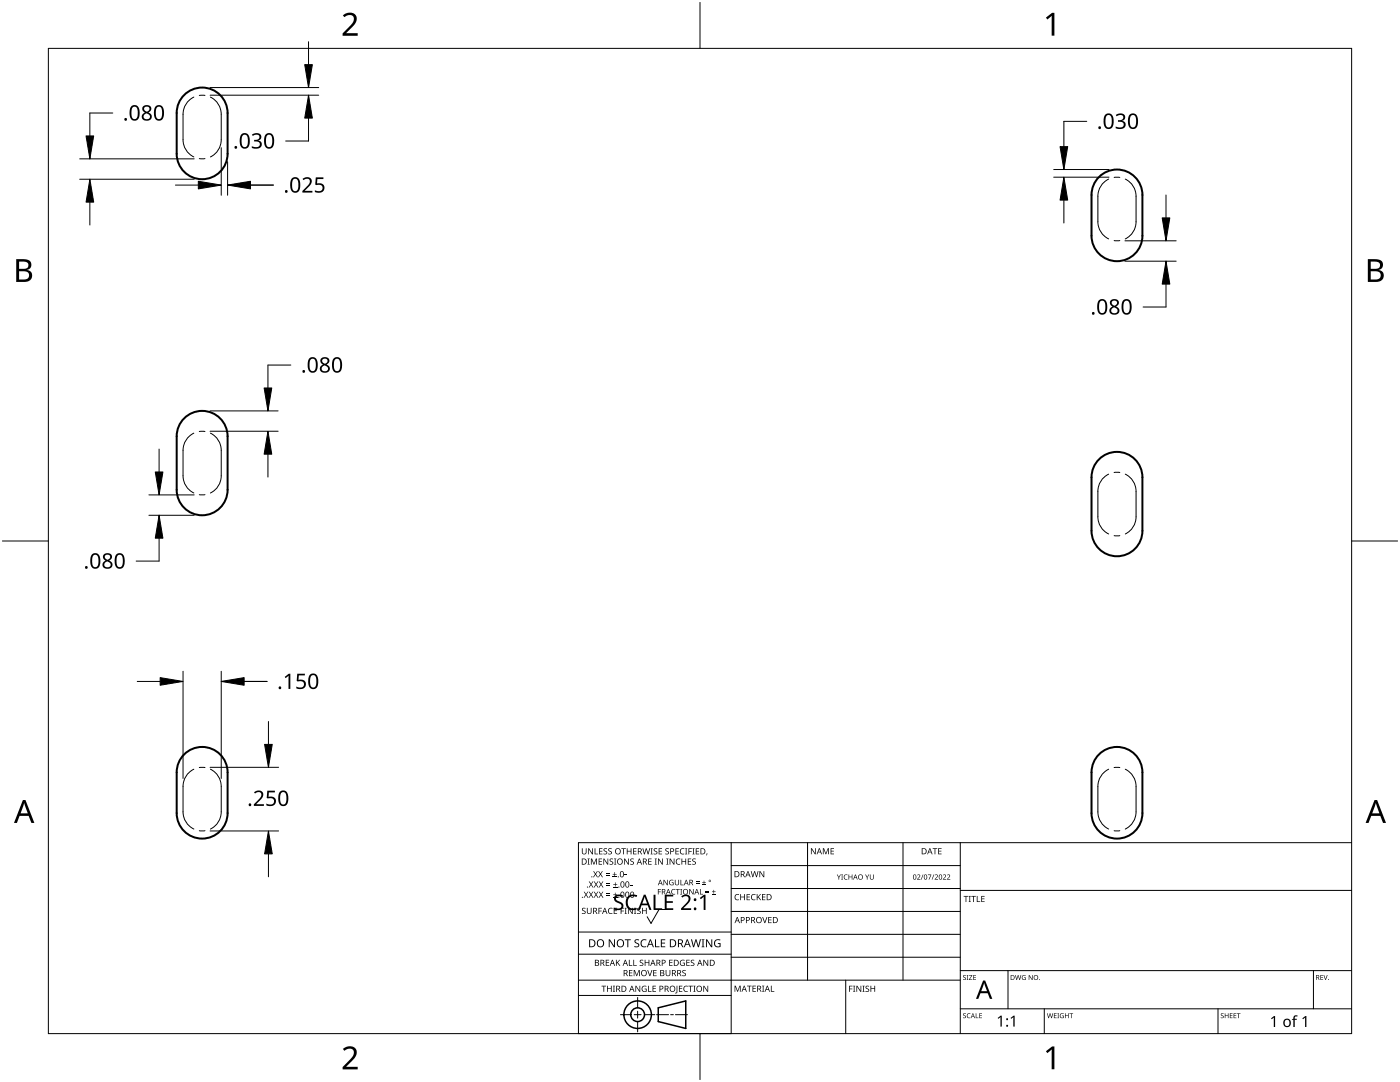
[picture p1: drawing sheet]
<svg xmlns="http://www.w3.org/2000/svg" width="279mm" height="216mm" viewBox="0 0 279 216" stroke-linecap="round" stroke-linejoin="round" font-family="sans-serif">
<g fill="none" stroke="#000" stroke-width=".2">
<path d="M38.7 19.4a3.8 3.8 0 0 0-2.2 3.4v5.1a3.8 3.8 0 0 0 2.2 3.4M40.9 19h-1.1M42 19.4a3.8 3.8 0 0 1 2.2 3.4v5.1a3.8 3.8 0 0 1-2.2 3.4M39.8 31.7h1.1M221.3 35.7a3.8 3.8 0 0 0-2.2 3.5v5a3.8 3.8 0 0 0 2.2 3.5M223.5 35.4h-1.2M224.6 35.7a3.8 3.8 0 0 1 2.1 3.5v5a3.8 3.8 0 0 1-2.1 3.5M222.3 48h1.2M38.7 86.4a3.8 3.8 0 0 0-2.2 3.5v5a3.8 3.8 0 0 0 2.2 3.5M39.8 98.7h1.1M40.9 86.1h-1.1M42 86.4a3.8 3.8 0 0 1 2.2 3.5v5a3.8 3.8 0 0 1-2.2 3.5"/>
<path d="M221.3 94.6a3.8 3.8 0 0 0-2.2 3.4v5.1a3.8 3.8 0 0 0 2.2 3.5M223.5 94.3h-1.2M224.6 94.6a3.8 3.8 0 0 1 2.1 3.4v5.1a3.8 3.8 0 0 1-2.1 3.5M222.3 106.9h1.2M38.7 153.5a3.8 3.8 0 0 0-2.2 3.4v5.1a3.8 3.8 0 0 0 2.2 3.4M40.9 153.2h-1.1M42 153.5a3.8 3.8 0 0 1 2.2 3.4v5.1a3.8 3.8 0 0 1-2.2 3.4M221.3 153.5a3.8 3.8 0 0 0-2.2 3.4v5.1a3.8 3.8 0 0 0 2.2 3.4M223.5 153.2h-1.2M224.6 153.5a3.8 3.8 0 0 1 2.1 3.4v5.1a3.8 3.8 0 0 1-2.1 3.4M39.8 165.8h1.1M222.3 165.8h1.2"/>
</g>
<path d="M37.1 18.7a5.1 5.1 0 0 1 5.4-.8 5.1 5.1 0 0 1 2.9 4.7v8.1a5.1 5.1 0 0 1-5.1 5.1 5.1 5.1 0 0 1-5-5.1v-8.1a5.1 5.1 0 0 1 1.8-3.9zM219.6 35a5.1 5.1 0 0 1 5.5-.7 5.1 5.1 0 0 1 2.9 4.6v8.1a5.1 5.1 0 0 1-5.1 5.1 5.1 5.1 0 0 1-5.1-5.1v-8.1a5.1 5.1 0 0 1 1.8-3.9zM37.1 83.2a5.1 5.1 0 0 1 5.4-.7 5.1 5.1 0 0 1 2.9 4.6v10.6a5.1 5.1 0 0 1-5.1 5.1 5.1 5.1 0 0 1-5-5.1v-10.6a5.1 5.1 0 0 1 1.8-3.9zM219.6 91.4a5.1 5.1 0 0 1 5.5-.8 5.1 5.1 0 0 1 2.9 4.6v10.7a5.1 5.1 0 0 1-5.1 5.1 5.1 5.1 0 0 1-5.1-5.1v-10.7a5.1 5.1 0 0 1 1.8-3.8zM37.1 150.2a5.1 5.1 0 0 1 5.4-.7 5.1 5.1 0 0 1 2.9 4.6v8.2a5.1 5.1 0 0 1-5.1 5 5.1 5.1 0 0 1-5-5v-8.2a5.1 5.1 0 0 1 1.8-3.9zM219.6 150.2a5.1 5.1 0 0 1 5.5-.7 5.1 5.1 0 0 1 2.9 4.6v8.2a5.1 5.1 0 0 1-5.1 5 5.1 5.1 0 0 1-5.1-5v-8.2a5.1 5.1 0 0 1 1.8-3.9z" fill="none" stroke="#000" stroke-width=".4"/>
<path d="M9.7 9.7h260v196.5h-260z" fill="none" stroke="#000" stroke-width=".2"/>
<path d="M139.7 .5v9.2M.5 108h9.2M269.7 108h9.2M139.7 206.2v9.2" fill="none" stroke="#000" stroke-width=".2"/>
<g fill="#000">
<path d="M68.4 3.1a1.64 1.64 0 0 1 2.8 .4 2.52 2.52 0 0 1-1.2 2.2l-.9 .9h2.3v.5h-3v-.4l1.2-1.2a1.95 1.95 0 0 0 .9-2.2 1.23 1.23 0 0 0-1.8 .1zM208.7 3.5l1.3-.9h.4v4.5h-.5v-4l-.9 .8zM68.4 209.3a1.64 1.64 0 0 1 2.8 .4 2.52 2.52 0 0 1-1.2 2.2l-.9 1h2.3v.5h-3v-.5l1.2-1.2a1.95 1.95 0 0 0 .9-2.1 1.23 1.23 0 0 0-1.8 .1zM208.7 209.8l1.3-1h.4v4.6h-.5v-4l-.9 .7z"/>
<path d="M3.2 51.7h1.3a1.28 1.28 0 0 1 1.7 1.3 1.04 1.04 0 0 1-.8 .9 1.23 1.23 0 0 1 1 1.5 1.23 1.23 0 0 1-1.6 .9h-1.6zM3.8 54.1v1.7h.9a.86 .86 0 0 0 1.1-.9 .86 .86 0 0 0-1.1-.8zM3.8 52.2v1.4h.8a.78 .78 0 0 0 1.1-.7 .78 .78 0 0 0-1.1-.7z"/>
<path d="M273 51.7h1.3a1.28 1.28 0 0 1 1.7 1.3 1.04 1.04 0 0 1-.9 .9 1.23 1.23 0 0 1 1 1.5 1.23 1.23 0 0 1-1.5 .9h-1.6zM273.6 54.1v1.7h.9a.86 .86 0 0 0 1.1-.9 .86 .86 0 0 0-1.2-.8zM273.6 52.2v1.4h.8a.78 .78 0 0 0 1-.7 .78 .78 0 0 0-1.1-.7z"/>
<path d="M4.6 159.6h.5l1.8 4.6h-.6l-.6-1.4h-1.8l-.5 1.4h-.6zM4.8 160.2l-.7 2.1h1.4z"/>
<path d="M274.3 159.6h.5l1.8 4.6h-.6l-.5-1.4h-1.8l-.6 1.4h-.6zM274.6 160.2l-.7 2.1h1.4z"/>
</g>
<g fill="none" stroke="#000" stroke-width=".2">
<path d="M145.9 168.1v38.1h-30.5v-38.1h154.3M145.9 172.7h45.7M145.9 177.3h45.7M161.2 168.1v27.5M180.2 168.1v27.5M191.6 168.1v38.1M191.6 177.7h78.1M115.4 198.6h30.5M115.4 195.6h76.2M115.4 190.4h30.5M115.4 186h30.5M127.3 199v2.1"/>
<path d="M133.2 181.5h-1.7l-1.6 2.8-.7-1.4M145.9 181.9h45.7M145.9 186.4h45.7M145.9 191h45.7M168.8 195.6v10.6M191.6 193.7h78.1M201.2 193.7v7.6M262.1 193.7v7.6M123.8 202.5h2.1M126.6 202.5h1.3M127.3 201.8v1.4M127.3 203.8v2.1"/>
<path d="M128.6 202.5h2.1M131 202.5h2.4M133.8 202.5h.6M134.8 202.5h2.4M191.6 201.3h78.1M208.4 201.3v4.9M243.1 201.3v4.9"/>
</g>
<g fill="#000">
<path d="M116.1 169.3h.2v.8a.32 .32 0 0 0 .3 .3 .32 .32 0 0 0 .3-.3v-.8h.2v.8a.47 .47 0 0 1-.5 .4 .47 .47 0 0 1-.5-.5zM116.5 177.9h.2l.3 .5 .3-.5h.1l-.4 .6 .4 .6h-.1l-.3-.5-.4 .5h-.1l.4-.6zM117.3 171.3h.4l-.1 .1v1l.1 .1h-.4l.1-.1v-1zM117.4 169.3h.2l.6 1v-1h.1v1.2h-.1l-.7-1v1h-.1zM117.5 177.9h.2l.3 .5 .3-.5h.1l-.4 .6 .4 .6h-.1l-.4-.5-.3 .5h-.1l.4-.6zM117.5 175.9h.2l.3 .5 .3-.5h.1l-.4 .6 .5 .6h-.2l-.3-.5-.4 .5h-.1l.4-.6zM117.9 171.3h.3l.3 1 .4-1h.2v1.2h-.1v-1l-.4 1h-.1l-.4-1v1h-.2zM118.7 169.3h.1v1h.6v.2h-.7zM118.4 173.8h.1l.3 .5 .3-.5h.2l-.4 .6 .4 .7h-.1l-.4-.6-.3 .6h-.1l.4-.7zM118.5 177.9h.2l.2 .5 .3-.5h.2l-.4 .6 .4 .6h-.1l-.4-.5-.3 .5h-.1l.4-.6zM118.5 175.9h.2l.3 .5 .3-.5h.1l-.4 .6 .4 .6h-.1l-.3-.5-.4 .5h-.1l.4-.6zM119.5 171.3h.7v.1h-.6v.4h.5v.2h-.5v.4h.6v.1h-.7z"/>
<path d="M119.6 169.3h.6v.1h-.5v.4h.5v.1h-.5v.4h.5v.2h-.6zM119.4 173.8h.1l.3 .5 .3-.5h.2l-.4 .6 .4 .7h-.1l-.4-.6-.3 .6h-.2l.5-.7zM119.5 177.9h.1l.3 .5 .3-.5h.2l-.4 .6 .4 .6h-.1l-.4-.5-.3 .5h-.1l.4-.6zM119.5 175.9h.2l.3 .5 .3-.5h.1l-.4 .6 .4 .6h-.1l-.4-.5-.3 .5h-.1l.4-.6zM120.9 174.6h.8v.1h-.8zM120.9 174.2h.8v.1h-.8zM121 178.7h.8v.1h-.8zM121 178.3h.8v.1h-.8zM121 176.6h.8v.1h-.8zM121 176.3h.8v.1h-.8zM120.5 169.4l.4-.1h.3l-.1 .1a.25 .25 0 0 0-.4-.1 .25 .25 0 0 0 0 .4 .4 .4 0 0 1 .5 .3 .4 .4 0 0 1-.3 .5 .4 .4 0 0 1-.5-.2h.2a.27 .27 0 0 0 .4-.1 .27 .27 0 0 0-.3-.3l-.2-.2zM120.4 171.3h.2l.6 1v-1h.2v1.2h-.2l-.6-1v1h-.2z"/>
<path d="M121.4 169.4l.5-.1h.2v.1a.25 .25 0 0 0-.4-.1 .25 .25 0 0 0 0 .4 .4 .4 0 0 1 .4 .3 .4 .4 0 0 1-.2 .5 .4 .4 0 0 1-.5-.2h.1a.27 .27 0 0 0 .5-.1 .27 .27 0 0 0-.4-.3l-.2-.2zM122.3 174.9h.8v.2h-.8zM122.4 179h.8v.1h-.8zM122.4 177h.8v.1h-.8zM121.7 171.4l.4-.1 .3 .1-.1 .1a.25 .25 0 0 0-.4-.1 .25 .25 0 0 0 0 .4 .4 .4 0 0 1 .5 .3 .4 .4 0 0 1-.3 .5 .4 .4 0 0 1-.5-.3l.2 .1a.27 .27 0 0 0 .4-.2 .27 .27 0 0 0-.3-.3l-.2-.2zM122.6 174h.1v.4h.4v.1h-.4v.4h-.1v-.4h-.3v-.1h.3zM122.7 178.1h.1v.4h.4v.1h-.4v.3h-.1v-.3h-.3v-.1h.3zM122.7 176.1h.2v.3h.3v.2h-.3v.3h-.2v-.3h-.3v-.2h.3zM122.5 171.3h.5l-.2 .1v1l.2 .1h-.5l.2-.1v-1zM124 169.3h.9v.1h-.4v1.1h-.1v-1.1h-.4zM124.7 174.5h.4v.2h-.4zM124.6 171.3h.1l.7 1v-1h.1v1.2h-.2l-.6-1v1h-.1z"/>
<path d="M125.7 176.6h.5v.1h-.5zM125.1 169.3h.1v.5h.7v-.5h.1v1.2h-.1v-.6h-.7v.6h-.1zM125.8 171.4l.5-.1 .2 .1v.1a.25 .25 0 0 0-.4-.1 .25 .25 0 0 0 0 .4 .4 .4 0 0 1 .4 .3 .4 .4 0 0 1-.2 .5 .4 .4 0 0 1-.5-.3l.1 .1a.27 .27 0 0 0 .5-.2 .27 .27 0 0 0-.4-.3l-.2-.2zM126.7 178.6h.4v.2h-.4zM126.4 169.3h.6v.1h-.5v.4h.5v.1h-.5v.4h.5v.2h-.6zM128.2 169.3h.2l.2 1 .3-1h.2l.2 1 .3-1h.1l-.3 1.2h-.1l-.3-1.1-.3 1.1h-.2zM129.4 171.3h.6v.1h-.5v.4h.5v.2h-.5v.4h.5v.1h-.6zM129.8 169.3h.5l-.2 .1v1l.2 .1h-.5l.2-.1v-1zM130.7 171.3h.4l-.1 .1v1l.1 .1h-.4l.1-.1v-1zM130.5 169.4l.4-.1h.3l-.1 .1a.25 .25 0 0 0-.4-.1 .25 .25 0 0 0 0 .4 .4 .4 0 0 1 .5 .3 .4 .4 0 0 1-.3 .5 .4 .4 0 0 1-.5-.2h.2a.27 .27 0 0 0 .4-.1 .27 .27 0 0 0-.3-.3l-.2-.2zM131.3 177.4h.6v.1h-.5v.4h.5v.1h-.5v.5h-.1zM131.4 169.3h.7v.1h-.5v.4h.5v.1h-.5v.4h.5v.2h-.7z"/>
<path d="M131.3 171.3h.2l.7 1-.1-1h.2v1.2h-.2l-.6-1v1h-.2zM132.4 175.6h.2l.6 .9v-.9h.1v1h-.2l-.6-.9v.9h-.1zM133 171.3h.4l-.1 .1v1l.1 .1h-.4l.1-.1v-1zM132.8 169.4l.4-.1h.3l-.1 .1a.25 .25 0 0 0-.3-.1 .25 .25 0 0 0 0 .4 .4 .4 0 0 1 .4 .3 .4 .4 0 0 1-.3 .5 .4 .4 0 0 1-.4-.2h.1a.27 .27 0 0 0 .5-.1 .27 .27 0 0 0-.4-.3l-.2-.2zM133.7 175.7l.5-.2 .2 .1v.1a.45 .45 0 0 0-.7 .4 .45 .45 0 0 0 .6 .4v-.3h-.2v-.1h.3v.5a.6 .6 0 0 1-.8-.1 .6 .6 0 0 1 .1-.8zM134.1 177.5l.4-.1h.3l-.1 .2a.44 .44 0 0 0-.6 .4 .44 .44 0 0 0 .6 .3 .52 .52 0 0 1-.7 0 .52 .52 0 0 1 .1-.8zM133.6 171.3h.2l.7 1v-1h.1v1.2h-.2l-.6-1v1h-.2zM134.9 177.4h.8v.1h-.4v1h-.1v-1h-.3zM135 171.5l.5-.2 .3 .1-.1 .1a.49 .49 0 0 0-.7 .4 .49 .49 0 0 0 .7 .5 .52 .52 0 0 1-.6 0 .52 .52 0 0 1-.2-.6zM134.8 169.3h.7v.1h-.6v.4h.5v.1h-.5v.4h.6v.2h-.7zM134.7 175.6h.1v.7a.28 .28 0 0 0 .3 .2 .28 .28 0 0 0 .3-.2v-.7h.1v.7a.42 .42 0 0 1-.4 .4 .42 .42 0 0 1-.4-.4zM135.8 175.6h.1v.9h.5v.1h-.6z"/>
<path d="M135.8 177.4h.3l-.1 .1v.9l.1 .1h-.3l.1-.1v-.9zM135.8 169.4l.5-.2 .3 .1-.1 .1a.49 .49 0 0 0-.7 .5 .49 .49 0 0 0 .8 .4 .52 .52 0 0 1-.7 .1 .52 .52 0 0 1-.2-.6zM136 171.3h.2v.5h.6v-.5h.1v1.2h-.1v-.5h-.6v.5h-.2zM136.7 169.3h.5l-.2 .1v1l.2 .1h-.5l.2-.1v-1zM137.4 169.3h.7v.1h-.6v.4h.5v.2h-.5v.5h-.1zM137.3 171.3h.6v.1h-.5v.4h.5v.2h-.5v.4h.5v.1h-.6zM137.6 177.4h.1l.6 .9v-.9h.1v1.1h-.1l-.6-.9v.9h-.1zM138.2 169.3h.4l-.1 .1v1l.1 .1h-.4l.1-.1v-1zM138.9 176.2h.7v.1h-.7zM138.9 175.9h.7v.1h-.7zM138.2 171.4l.4-.1 .3 .1-.1 .1a.25 .25 0 0 0-.4-.1 .25 .25 0 0 0 0 .4 .4 .4 0 0 1 .5 .3 .4 .4 0 0 1-.3 .5 .4 .4 0 0 1-.5-.3l.2 .1a.27 .27 0 0 0 .4-.2 .27 .27 0 0 0-.3-.3l-.2-.2zM138.9 169.3h.6v.1h-.5v.4h.5v.1h-.5v.4h.5v.2h-.6z"/>
<path d="M139.7 177.4h.1v1h.5v.1h-.6zM140.1 176.5h.8v.1h-.8zM140.4 175.7h.2v.3h.3v.2h-.3v.3h-.2v-.3h-.3v-.2h.3zM140.8 178h.7v.2h-.7zM140.8 177.7h.7v.1h-.7zM141 170.3h.2l-.3 .4zM142.1 178.4h.7v.1h-.7zM142.4 177.6h.1v.3h.3v.1h-.3v.3h-.1v-.3h-.3v-.1h.3zM146.8 178.6l.4-.2 .3 .1v.1a.49 .49 0 0 0-.7 .4 .49 .49 0 0 0 .7 .5 .52 .52 0 0 1-.7 0 .52 .52 0 0 1-.2-.6zM147.7 178.4h.2v.5h.6v-.5h.2v1.2h-.2v-.5h-.6v.5h-.2zM149 178.4h.7v.1h-.5v.4h.4v.2h-.4v.4h.5v.1h-.7zM150 178.6l.5-.2 .3 .1-.1 .1a.49 .49 0 0 0-.7 .4 .49 .49 0 0 0 .8 .5 .52 .52 0 0 1-.7 0 .52 .52 0 0 1-.2-.6z"/>
<path d="M149.8 173.8h.2l.2 1.1 .3-1.1h.2l.3 1.1 .2-1.1h.2l-.3 1.2h-.2l-.3-1-.3 1h-.1zM151 178.4h.2v.6l.5-.6h.2l-.5 .5 .5 .7h-.2l-.4-.6-.1 .6h-.2zM151.6 173.8h.1l.7 1v-1h.1v1.2h-.2l-.6-1v1h-.1zM152.1 178.4h.7v.1h-.6v.4h.5v.2h-.5v.4h.6v.1h-.7zM161.8 169.3h.2l.7 1v-1h.1v1.2h-.2l-.6-1v1h-.2zM164.2 169.3h.2l.4 .9 .4-.9h.2v1.2h-.1v-1.1l-.4 1.1h-.1l-.4-1.1v1.1h-.2zM165.8 169.3h.6v.1h-.5v.4h.5v.1h-.5v.4h.5v.2h-.6zM167 174.5h.1l.3 .5 .3-.5h.1l-.3 .6v.4h-.2v-.4zM167.9 174.5h.3l-.1 .1v.8l.1 .1h-.3l.1-.1v-.8zM168.5 174.6l.4-.1h.3l-.1 .2a.41 .41 0 0 0-.6 .3 .41 .41 0 0 0 .6 .4 .48 .48 0 0 1-.7-.1 .48 .48 0 0 1 .1-.7zM169.3 174.5h.2v.4h.5v-.4h.1v1h-.1v-.5h-.5v.5h-.2zM172.7 174.5h.1l.3 .5 .2-.5h.2l-.4 .6v.4h-.1v-.4z"/>
<path d="M173.6 174.5h.1v.7a.26 .26 0 0 0 .3 .2 .26 .26 0 0 0 .3-.2v-.7h.1v.7a.39 .39 0 0 1-.4 .3 .39 .39 0 0 1-.4-.3zM183 174.6a.37 .37 0 0 1 .6 0 .37 .37 0 0 1-.2 .6l-.2 .2h.5v.1h-.7l.3-.4a.27 .27 0 0 0 .3-.3 .27 .27 0 0 0-.4-.2zM184.2 174.5h.1l-.4 1h-.1zM185.2 174.5h.7l-.5 1h-.1l.4-.9h-.5zM186.3 174.5h.2l-.4 1h-.2zM186.1 169.3h.9v.1h-.3v1.1h-.2v-1.1h-.4zM186.5 174.6a.37 .37 0 0 1 .6 0 .37 .37 0 0 1-.2 .6l-.2 .2h.5v.1h-.7l.3-.4a.27 .27 0 0 0 .3-.3 .27 .27 0 0 0-.4-.2zM187.2 169.3h.7v.1h-.5v.4h.5v.1h-.5v.4h.5v.2h-.7zM188.2 174.6a.37 .37 0 0 1 .6 0 .37 .37 0 0 1-.3 .6l-.2 .2h.5v.1h-.6l.2-.4a.27 .27 0 0 0 .3-.3 .27 .27 0 0 0-.4-.2zM189 174.6a.37 .37 0 0 1 .6 0 .37 .37 0 0 1-.2 .6l-.3 .2h.6v.1h-.7l.3-.4a.27 .27 0 0 0 .2-.3 .27 .27 0 0 0-.3-.2zM192.3 178.8h.9v.1h-.3v1.1h-.2v-1.1h-.4zM193.3 178.8h.5l-.2 .1v1l.2 .1h-.5l.2-.1v-1z"/>
<path d="M193.8 178.8h1v.1h-.4v1.1h-.2v-1.1h-.4zM194.9 178.8h.2v1.1h.5v.1h-.7zM195.8 178.8h.7v.1h-.5v.4h.5v.1h-.5v.5h.5v.1h-.7zM116.2 181.3l.4-.2 .3 .1-.1 .1a.25 .25 0 0 0-.4-.1 .25 .25 0 0 0 0 .4 .4 .4 0 0 1 .5 .3 .4 .4 0 0 1-.3 .5 .4 .4 0 0 1-.5-.2h.2a.27 .27 0 0 0 .4-.1 .27 .27 0 0 0-.3-.3l-.2-.2zM117.1 181.1h.2v.8a.32 .32 0 0 0 .3 .3 .32 .32 0 0 0 .3-.3v-.8h.2v.8a.47 .47 0 0 1-.5 .5 .47 .47 0 0 1-.5-.5zM119.4 181.1h.7v.2h-.5v.4h.5v.1h-.5v.6h-.2zM120 196.7h1v.1h-.4v1.1h-.2v-1.1h-.4zM120.9 191.5h.7v.1h-.6v.4h.5v.2h-.5v.4h.6v.1h-.7zM121.5 181.3l.4-.2 .4 .1-.1 .1a.49 .49 0 0 0-.7 .5 .49 .49 0 0 0 .7 .4 .52 .52 0 0 1-.6 .1 .52 .52 0 0 1-.3-.6zM121.1 196.7h.2v.5h.6v-.5h.2v1.2h-.2v-.6h-.6v.6h-.2zM121.5 187.4h.2l.9 1.3v-1.3h.1v1.6h-.2l-.8-1.3v1.3h-.2zM122.3 196.7h.4l-.1 .1v1l.1 .1h-.4l.2-.1v-1z"/>
<path d="M122.5 181.1h.7v.2h-.6v.4h.5v.1h-.5v.4h.6v.2h-.7zM122.9 191.5h.2v.6l.5-.6h.2l-.5 .5 .5 .7h-.2l-.4-.6-.1 .6h-.2zM123.9 181.1h.6v.2h-.5v.4h.5v.1h-.5v.6h-.1zM124.7 181.1h.4l-.2 .2v.9l.2 .2h-.4l.1-.2v-.9zM124.7 187.4h1.2v.2h-.5v1.4h-.2v-1.4h-.5zM125.5 191.5h.2v1.1h.5v.1h-.7zM125.5 193.6h.7v.1h-.5v.4h.5v.1h-.5v.4h.5v.2h-.7zM125.3 181.1h.2l.7 1.1-.1-1.1h.2v1.3h-.2l-.6-1v1h-.2zM126.4 191.5h.1v1.1h.6v.1h-.7zM126.5 181.1h.5l-.2 .2v.9l.2 .2h-.5l.2-.2v-.9zM126.5 193.6h.2l.4 1 .4-1h.2v1.2h-.2v-1.1l-.4 1.1h-.1l-.4-1.1v1.1h-.1zM126.7 187.6l.3-.2 .6 .1-.2 .1a.33 .33 0 0 0-.6 .2 .33 .33 0 0 0 .4 .4 .47 .47 0 0 1 .4 .6 .47 .47 0 0 1-.7 .2h-.3v-.2h.2a.35 .35 0 0 0 .6-.2 .35 .35 0 0 0-.5-.4l-.3-.2z"/>
<path d="M126.8 196.7h.2l.6 1v-1h.2v1.2h-.2l-.7-1 .1 1h-.2zM127.2 181.3l.4-.2 .3 .1-.1 .1a.25 .25 0 0 0-.4-.1 .25 .25 0 0 0 0 .4 .4 .4 0 0 1 .5 .3 .4 .4 0 0 1-.3 .5 .4 .4 0 0 1-.5-.2h.2a.27 .27 0 0 0 .4-.1 .27 .27 0 0 0-.3-.3l-.2-.2zM127.7 191.6l.4-.1 .3 .1-.1 .1a.25 .25 0 0 0-.3-.1 .25 .25 0 0 0 0 .4 .4 .4 0 0 1 .4 .3 .4 .4 0 0 1-.3 .5 .4 .4 0 0 1-.4-.3l.1 .1a.27 .27 0 0 0 .5-.2 .27 .27 0 0 0-.4-.3l-.2-.2zM128 187.6l.6-.2 .4 .1-.1 .2a.63 .63 0 0 0-.9 .5 .63 .63 0 0 0 1 .6v.2a.83 .83 0 0 1-1.1-.3 .83 .83 0 0 1 .1-1.1zM128.2 196.8l.6-.1 .2 .1v.1a.5 .5 0 0 0-.8 .4 .5 .5 0 0 0 .7 .5v-.4h-.3v-.1h.4v.6a.66 .66 0 0 1-.8-.2 .66 .66 0 0 1 0-.9zM128.1 181.1h.2v.6h.6v-.6h.2v1.3h-.2v-.6h-.6v.6h-.2zM129.2 193.6h.1l.4 1 .3-1h.2l-.4 1.2h-.2zM129.3 196.7h.2v1.1h.5v.1h-.7zM128.7 191.5h.1v.5h.6v-.5h.2v1.2h-.2v-.5h-.6v.5h-.1zM130.7 187.4h.2v1.4h.7v.2h-.9zM130.2 196.7h.7v.1h-.5v.4h.5v.1h-.5v.5h.5v.1h-.7zM130.4 193.6h.6v.1h-.5v.4h.5v.1h-.5v.4h.5v.2h-.6z"/>
<path d="M131.9 187.4h.9v.2h-.7v.5h.6v.2h-.6v.5h.7v.2h-.9zM132.8 193.6h.2v.7a.32 .32 0 0 0 .3 .4 .32 .32 0 0 0 .3-.4v-.7h.2v.7a.47 .47 0 0 1-.5 .5 .47 .47 0 0 1-.5-.5zM133.5 191.5h.7v.1h-.5v.4h.5v.2h-.5v.4h.5v.1h-.7zM135 196.7h.2v1.3l-.1 .2h-.3l-.1-.1 .3-.2zM135.5 196.7h.7v.1h-.5v.4h.4v.1h-.4v.5h.5v.1h-.7zM135.8 191.7l.5-.2 .4 .1-.1 .1a.5 .5 0 0 0-.8 .4 .5 .5 0 0 0 .7 .5v-.4h-.2v-.1h.4v.6a.66 .66 0 0 1-.9-.1 .66 .66 0 0 1 0-.9zM136.2 193.7l.4-.2 .3 .1-.1 .1a.25 .25 0 0 0-.4-.1 .25 .25 0 0 0 0 .4 .4 .4 0 0 1 .5 .3 .4 .4 0 0 1-.3 .5 .4 .4 0 0 1-.5-.2h.2a.27 .27 0 0 0 .5-.1 .27 .27 0 0 0-.4-.3l-.2-.2zM136.5 196.8l.5-.1 .3 .1-.1 .1a.49 .49 0 0 0-.7 .4 .49 .49 0 0 0 .8 .4 .52 .52 0 0 1-.7 .1 .52 .52 0 0 1-.2-.6zM137 191.5h.6v.1h-.5v.4h.5v.2h-.5v.4h.5v.1h-.6zM137.4 196.7h.9v.1h-.4v1.1h-.1v-1.1h-.4zM137.9 191.6l.4-.1 .3 .1-.1 .1a.25 .25 0 0 0-.4-.1 .25 .25 0 0 0 0 .4 .4 .4 0 0 1 .5 .3 .4 .4 0 0 1-.3 .5 .4 .4 0 0 1-.5-.3l.2 .1a.27 .27 0 0 0 .4-.2 .27 .27 0 0 0-.3-.3l-.2-.2zM138.4 196.7h.4l-.1 .1v1l.1 .1h-.4l.1-.1v-1z"/>
<path d="M137.9 187.4h.2l.3 1.4 .4-1.4h.2l.4 1.4 .3-1.4h.2l-.4 1.6h-.2l-.4-1.3-.4 1.3h-.2zM140 187.4h.6l-.2 .2v1.3l.2 .1h-.6l.2-.1v-1.3zM140.4 196.7h.1l.7 1v-1h.1v1.2h-.1l-.7-1v1h-.1zM140.4 191.5h.2l.6 1v-1h.1v1.2h-.1l-.7-1v1h-.1zM140.9 187.4h.2l.9 1.3v-1.3h.1v1.6h-.2l-.8-1.3v1.3h-.2zM142.7 187.6l.7-.2 .4 .1-.1 .2a.65 .65 0 0 0-1 .5 .65 .65 0 0 0 .9 .6v-.4h-.3v-.2h.5v.7a.86 .86 0 0 1-1.1-.1 .86 .86 0 0 1 0-1.2zM146.6 196.7h.2l.4 1 .4-1h.2v1.2h-.1v-1.1l-.4 1.1h-.2l-.4-1.1v1.1h-.1zM149.1 196.7h.9v.1h-.4v1.1h-.1v-1.1h-.4zM150.2 196.7h.7v.1h-.6v.4h.5v.1h-.5v.5h.6v.1h-.7zM152.1 183h.2l.3 1 .4-1h.1l-.4 1.2h-.1zM152.1 196.7h.4l-.1 .1v1l.1 .1h-.4l.1-.1v-1zM153.8 196.7h.2v1.1h.5v.1h-.7z"/>
<path d="M153.3 183h.7v.1h-.5v.4h.5v.1h-.5v.5h.5v.1h-.7zM169.5 196.7h.6v.1h-.5v.5h.5v.1h-.5v.5h-.1zM170.2 196.7h.5l-.2 .1v1l.2 .1h-.5l.2-.1v-1zM170.9 196.7h.2l.6 1v-1h.2v1.2h-.2l-.6-1v1h-.2zM172.1 196.7h.5l-.2 .1v1l.2 .1h-.5l.2-.1v-1zM172.8 196.8l.4-.1h.2v.2a.25 .25 0 0 0-.4-.1 .25 .25 0 0 0 0 .4 .4 .4 0 0 1 .5 .3 .4 .4 0 0 1-.3 .4 .4 .4 0 0 1-.5-.2l.2 .1a.27 .27 0 0 0 .4-.2 .27 .27 0 0 0-.3-.3l-.3-.2zM173.7 196.7h.2v.5h.6v-.5h.2v1.2h-.2v-.6h-.6v.6h-.2zM192.2 194.7l.4-.1h.2l-.1 .1a.24 .24 0 0 0-.3 0 .24 .24 0 0 0-.1 .3 .24 .24 0 0 0 .4 .1 .31 .31 0 0 1 0 .4 .31 .31 0 0 1-.5-.1 .24 .24 0 0 0 .3 .1 .24 .24 0 0 0 .1-.3l-.4-.3zM192.9 194.6h.4l-.1 .1v.7l.1 .1h-.4l.1-.1v-.7zM193.4 194.6h.6l-.5 .8h.6v.1h-.7l.5-.8h-.5zM194.2 194.6h.6v.1h-.4v.3h.4v.1h-.4v.3h.4v.1h-.6zM202.6 194.6h.1l.2 .8 .2-.8h.2l.2 .8 .2-.8h.1l-.2 .9h-.2l-.2-.8-.2 .8h-.2z"/>
<path d="M204 194.7l.4-.1h.3l-.1 .1a.4 .4 0 0 0-.6 .4 .4 .4 0 0 0 .6 .3v-.3l-.2-.1h.3v.5a.53 .53 0 0 1-.7-.1 .53 .53 0 0 1 0-.7zM205.3 194.6h.1l.6 .8v-.8h.1v.9h-.2l-.5-.8v.8h-.1zM263.5 194.6h.6v.1h-.5v.3h.4v.1h-.4v.3h.5v.1h-.6zM264.1 194.6h.2l.2 .8 .3-.8h.2l-.4 .9h-.1zM192.2 202.3l.4-.1h.2l-.1 .1a.24 .24 0 0 0-.3 0 .24 .24 0 0 0-.1 .3 .24 .24 0 0 0 .4 .1 .31 .31 0 0 1 0 .5 .31 .31 0 0 1-.5-.2 .24 .24 0 0 0 .3 .1 .24 .24 0 0 0 .1-.3l-.4-.2zM193.1 202.3l.3-.1h.3l-.1 .1a.39 .39 0 0 0-.5 .4 .39 .39 0 0 0 .5 .3 .46 .46 0 0 1-.6 0 .46 .46 0 0 1 .1-.7zM194.7 202.2h.1v.8h.5v.2h-.6zM195.4 202.2h.6v.1h-.4v.3h.4v.1h-.4v.4h.4v.1h-.6zM199.1 203.1l.6-.4h.2v2.1h-.2v-1.9l-.5 .4zM201.7 203.1l.6-.4h.2v2.1h-.3v-1.9l-.4 .4zM209 202.2h.1l.2 .8 .2-.8h.1l.3 .8 .2-.8h.1l-.3 1h-.1l-.2-.9-.3 .9h-.1zM210.3 202.2h.6v.1h-.4v.3h.3v.1h-.3v.4h.4v.1h-.6z"/>
<path d="M211 202.2h.4l-.2 .1v.8l.2 .1h-.4l.1-.1v-.8zM211.6 202.3l.7-.1-.1 .1a.4 .4 0 0 0-.6 .4 .4 .4 0 0 0 .6 .3v-.2l-.2-.2h.3v.5a.53 .53 0 0 1-.7-.1 .53 .53 0 0 1 0-.7zM212.5 202.2h.2v.4h.5v-.4h.1v1h-.1v-.5h-.5v.5h-.2zM213.4 202.2h.8v.1h-.3v.9h-.2v-.9h-.3zM243.7 202.3l.3-.1h.2v.1a.24 .24 0 0 0-.3 0 .24 .24 0 0 0-.1 .3 .24 .24 0 0 0 .3 .1 .31 .31 0 0 1 0 .5 .31 .31 0 0 1-.5-.2 .24 .24 0 0 0 .4 .1 .24 .24 0 0 0 0-.3l-.3-.2zM244.4 202.2h.2v.4h.5v-.4h.1v1h-.1v-.5h-.5v.5h-.2zM245.4 202.2h.6v.1h-.4v.3h.4v.1h-.4v.4h.4v.1h-.6zM246.2 202.2h.5v.1h-.4v.3h.4v.1h-.4v.4h.4v.1h-.5zM246.8 202.2h.8v.1h-.3v.9h-.2v-.9h-.3zM253.7 203.2l.6-.5h.2v2.2h-.3v-1.9l-.4 .4zM258.2 202.7l.3-.1h.5l-.1 .3-.4-.1-.1 .2v.3h.4v.2h-.4v1.4h-.3v-1.4h-.3l.3-.2zM259.9 203.2l.6-.5h.2v2.2h-.2v-1.9l-.5 .4z"/>
<path d="M116.1 171.3h.4a.61 .61 0 0 1 .6 .6 .61 .61 0 0 1-.6 .6h-.4zM116.3 171.4v1h.1a.48 .48 0 0 0 .5-.5 .48 .48 0 0 0-.4-.5z"/>
<path d="M122.7 169.9a.61 .61 0 0 1 1.2 0 .61 .61 0 0 1-1.2 0zM122.9 169.9a.45 .45 0 0 0 .9 0 .45 .45 0 0 0-.9 0z"/>
<path d="M123.1 171.9a.61 .61 0 0 1 1.2 0 .61 .61 0 0 1-1.2 0zM123.3 171.9a.45 .45 0 0 0 .9 0 .45 .45 0 0 0-.9 0z"/>
<path d="M123.9 173.9a.5 .5 0 0 1 .6 .1 .5 .5 0 0 1 0 .7 .44 .44 0 0 1-.6 .3 .44 .44 0 0 1-.2-.6zM123.9 174a.48 .48 0 0 0-.1 .6 .48 .48 0 0 0 .5 .3v-.8l-.1-.1z"/>
<path d="M124 178a.5 .5 0 0 1 .6 .1 .5 .5 0 0 1 0 .6 .44 .44 0 0 1-.6 .4 .44 .44 0 0 1-.2-.6zM124.1 178.1a.48 .48 0 0 0-.2 .6 .48 .48 0 0 0 .5 .3v-.8l-.1-.2z"/>
<path d="M124 176a.5 .5 0 0 1 .6 .1 .5 .5 0 0 1 0 .6 .44 .44 0 0 1-.6 .4 .44 .44 0 0 1-.2-.7zM124.1 176.1a.48 .48 0 0 0-.2 .5 .48 .48 0 0 0 .5 .3v-.7l-.1-.2z"/>
<path d="M124.9 178a.5 .5 0 0 1 .7 .1 .5 .5 0 0 1 0 .6 .44 .44 0 0 1-.6 .4 .44 .44 0 0 1-.2-.6zM125 178.1a.48 .48 0 0 0-.1 .6 .48 .48 0 0 0 .4 .3l.1-.8-.2-.2z"/>
<path d="M124.9 176a.5 .5 0 0 1 .7 .1 .5 .5 0 0 1 0 .6 .44 .44 0 0 1-.6 .4 .44 .44 0 0 1-.2-.7zM125 176.1a.48 .48 0 0 0-.1 .5 .48 .48 0 0 0 .5 .3v-.7l-.1-.2z"/>
<path d="M125.9 178a.5 .5 0 0 1 .6 .1 .5 .5 0 0 1 0 .6 .44 .44 0 0 1-.5 .4 .44 .44 0 0 1-.2-.6zM126 178.1a.48 .48 0 0 0-.2 .6 .48 .48 0 0 0 .5 .3l.1-.8-.2-.2z"/>
<path d="M127.3 169.3h.3a.35 .35 0 0 1 .5 .2 .35 .35 0 0 1-.3 .4l.4 .6h-.2l-.3-.5h-.3v.5h-.1zM127.4 169.4v.4h.2a.23 .23 0 0 0 .3-.2 .23 .23 0 0 0-.3-.2z"/>
<path d="M127.5 171.3h.2l.4 1.2h-.1l-.2-.4h-.4l-.2 .4h-.1zM127.6 171.5l-.2 .5h.4z"/>
<path d="M128.3 171.3h.3a.35 .35 0 0 1 .5 .2 .35 .35 0 0 1-.3 .5l.4 .5h-.2l-.3-.5h-.2v.5h-.2zM128.5 171.4v.5h.1a.23 .23 0 0 0 .3-.2 .23 .23 0 0 0-.3-.3z"/>
<path d="M131.7 175.5h.1l.5 1.1h-.2l-.1-.3h-.4l-.2 .3h-.1zM131.8 175.7l-.2 .5h.3z"/>
<path d="M132.1 177.4h.3a.31 .31 0 0 1 .4 .2 .31 .31 0 0 1-.2 .4l.3 .5h-.2l-.3-.5h-.2v.5h-.1zM132.2 177.5v.4h.2a.21 .21 0 0 0 .2-.2 .21 .21 0 0 0-.2-.2z"/>
<path d="M133.3 177.4h.1l.5 1.1h-.2l-.1-.4h-.4l-.2 .4h-.1zM133.4 177.5l-.2 .5h.4z"/>
<path d="M133.8 169.3h.3a.41 .41 0 0 1 .4 .5 .41 .41 0 0 1-.6 .2v.5h-.1zM133.9 169.4v.5a.29 .29 0 0 0 .5-.3 .29 .29 0 0 0-.5-.2z"/>
<path d="M136.9 175.5h.1l.4 1.1h-.1l-.1-.3h-.5l-.1 .3h-.1zM137 175.7l-.2 .5h.3z"/>
<path d="M136.2 177.9a.55 .55 0 0 1 1.1 0 .55 .55 0 0 1-1.1 0zM136.4 177.9a.45 .45 0 0 0 .9 0 .45 .45 0 0 0-.9 0z"/>
<path d="M137.6 175.6h.3a.31 .31 0 0 1 .4 .2 .31 .31 0 0 1-.2 .4l.3 .4h-.2l-.3-.4h-.2v.4h-.1zM137.7 175.7v.4h.2a.21 .21 0 0 0 .2-.2 .21 .21 0 0 0-.2-.2z"/>
<path d="M139 177.4h.1l.4 1.1h-.1l-.1-.4h-.5l-.1 .4h-.1zM139.1 177.5l-.2 .5h.3z"/>
<path d="M139.8 169.3h.4a.61 .61 0 0 1 .6 .6 .61 .61 0 0 1-.7 .6h-.3zM140 169.4v.9h.1a.48 .48 0 0 0 .5-.4 .48 .48 0 0 0-.4-.5z"/>
<path d="M141.4 175.8a.25 .25 0 0 1 .5 0 .25 .25 0 0 1-.5 0zM141.5 175.8a.15 .15 0 0 0 .3 0 .15 .15 0 0 0-.3 0z"/>
<path d="M146.6 173.8h.4a.61 .61 0 0 1 .6 .6 .61 .61 0 0 1-.7 .6h-.3zM146.7 174v.9h.2a.48 .48 0 0 0 .5-.5 .48 .48 0 0 0-.5-.4z"/>
<path d="M147.8 173.8h.4a.35 .35 0 0 1 .4 .3 .35 .35 0 0 1-.2 .4l.3 .5h-.2l-.3-.5h-.2v.5h-.2zM148 174v.4h.2a.23 .23 0 0 0 .3-.2 .23 .23 0 0 0-.3-.2z"/>
<path d="M149.2 173.8h.1l.5 1.2h-.1l-.2-.3h-.5l-.1 .3h-.2zM149.3 174l-.2 .5h.4z"/>
<path d="M153 178.4h.4a.61 .61 0 0 1 .6 .6 .61 .61 0 0 1-.6 .6h-.4zM153.2 178.5v1h.1a.48 .48 0 0 0 .5-.5 .48 .48 0 0 0-.4-.5z"/>
<path d="M163.4 169.2h.2l.5 1.3h-.2l-.2-.4h-.4l-.2 .4h-.1zM163.5 169.4l-.2 .6h.4z"/>
<path d="M170.7 174.5h.1l.4 1h-.2l-.1-.3h-.4l-.1 .3h-.1zM170.7 174.6l-.1 .5h.3z"/>
<path d="M171.2 175a.51 .51 0 0 1 1 0 .51 .51 0 0 1-1 0zM171.4 175a.4 .4 0 0 0 .8 0 .4 .4 0 0 0-.8 0z"/>
<path d="M182.3 174.6h.4l.2 .5a.38 .38 0 0 1-.5 .4 .38 .38 0 0 1-.2-.6zM182.4 174.6v.1a.39 .39 0 0 0-.1 .4 .39 .39 0 0 0 .4 .3 .4 .4 0 0 0 .1-.5 .4 .4 0 0 0-.4-.3z"/>
<path d="M184 169.3h.3a.61 .61 0 0 1 .6 .6 .61 .61 0 0 1-.6 .6h-.3zM184.1 169.4v.9h.2a.48 .48 0 0 0 .5-.4 .48 .48 0 0 0-.5-.5z"/>
<path d="M184.5 174.6l.1-.1a.51 .51 0 0 1 .5 .5 .51 .51 0 0 1-.5 .5l-.2-.4zM184.6 174.6l-.1 .1a.39 .39 0 0 0 0 .4 .39 .39 0 0 0 .3 .3 .4 .4 0 0 0 .2-.5 .4 .4 0 0 0-.4-.3z"/>
<path d="M185.5 169.2h.1l.5 1.3h-.1l-.2-.4h-.5l-.1 .4h-.2zM185.6 169.4l-.2 .6h.4z"/>
<path d="M187.5 174.6l.1-.1a.51 .51 0 0 1 .4 .5 .51 .51 0 0 1-.5 .5l-.1-.4zM187.6 174.6l-.1 .1a.39 .39 0 0 0-.1 .4 .39 .39 0 0 0 .4 .3 .4 .4 0 0 0 .2-.5 .4 .4 0 0 0-.4-.3z"/>
<path d="M118.4 181.1h.3a.35 .35 0 0 1 .4 .3 .35 .35 0 0 1-.2 .4l.3 .6h-.1l-.3-.5h-.3v.5h-.1zM118.5 181.3v.4h.2a.23 .23 0 0 0 .3-.2 .23 .23 0 0 0-.3-.2z"/>
<path d="M118.7 191.5h.4a.31 .31 0 0 1 .4 .2 .31 .31 0 0 1-.2 .4 .33 .33 0 0 1 .3 .4 .33 .33 0 0 1-.4 .2h-.5zM118.9 192.2v.4h.2a.23 .23 0 0 0 .3-.2 .23 .23 0 0 0-.3-.2zM118.9 191.6v.4h.2a.21 .21 0 0 0 .3-.2 .21 .21 0 0 0-.3-.2z"/>
<path d="M117.6 187.4h.5a.79 .79 0 0 1 .7 .8 .79 .79 0 0 1-.8 .8h-.4zM117.8 187.6v1.2h.2a.62 .62 0 0 0 .6-.6 .62 .62 0 0 0-.6-.6z"/>
<path d="M119.8 191.5h.4a.35 .35 0 0 1 .4 .3 .35 .35 0 0 1-.2 .4l.3 .5h-.2l-.3-.5h-.2v.5h-.2zM120 191.6v.5h.2a.23 .23 0 0 0 .3-.2 .23 .23 0 0 0-.3-.3z"/>
<path d="M119.3 187.6a.77 .77 0 0 1 1.1 .1 .77 .77 0 0 1-.2 1.1 .77 .77 0 0 1-1-.2l-.1-.6zM119.5 187.7a.63 .63 0 0 0-.2 .8 .63 .63 0 0 0 .8 .3 .63 .63 0 0 0 .2-.9 .63 .63 0 0 0-.8-.2z"/>
<path d="M120.6 181.1h.2l.4 1.3h-.1l-.2-.4h-.4l-.2 .4h-.1zM120.7 181.3l-.2 .6h.4z"/>
<path d="M122.1 191.5h.2l.5 1.2h-.2l-.1-.3h-.5l-.2 .3h-.1zM122.2 191.7l-.2 .5h.4z"/>
<path d="M123 196.7h.3a.35 .35 0 0 1 .4 .2 .35 .35 0 0 1-.2 .5l.3 .5h-.1l-.3-.5h-.3v.5h-.1zM123.1 196.8v.5h.2a.23 .23 0 0 0 .3-.3 .23 .23 0 0 0-.3-.2z"/>
<path d="M123.3 187.6a.77 .77 0 0 1 1.1 .1 .77 .77 0 0 1-.2 1.1 .77 .77 0 0 1-1.1-.2v-.6zM123.5 187.7a.63 .63 0 0 0-.2 .8 .63 .63 0 0 0 .8 .3 .63 .63 0 0 0 .2-.9 .63 .63 0 0 0-.8-.2z"/>
<path d="M124.5 193.6h.3a.35 .35 0 0 1 .4 .2 .35 .35 0 0 1-.2 .4l.3 .6h-.1l-.3-.5h-.3v.5h-.1zM124.6 193.7v.4h.2a.23 .23 0 0 0 .3-.2 .23 .23 0 0 0-.3-.2z"/>
<path d="M124 196.7h.4a.61 .61 0 0 1 .6 .6 .61 .61 0 0 1-.6 .6h-.4zM124.2 196.8v1h.2a.48 .48 0 0 0 .5-.5 .48 .48 0 0 0-.5-.5z"/>
<path d="M124.7 191.5h.2l.4 1.2h-.1l-.2-.3h-.4l-.2 .3h-.1zM124.8 191.7l-.2 .5h.4z"/>
<path d="M126 196.7h.2l.4 1.2h-.1l-.2-.4h-.4l-.2 .4h-.1zM126.1 196.8l-.2 .6h.4z"/>
<path d="M127.9 194.2a.61 .61 0 0 1 1.2 0 .61 .61 0 0 1-1.2 0zM128.1 194.2a.45 .45 0 0 0 .9 0 .45 .45 0 0 0-.9 0z"/>
<path d="M129.7 187.4h.2l.6 1.6h-.2l-.2-.5h-.6l-.2 .5h-.2zM129.8 187.6l-.3 .7h.5z"/>
<path d="M130.2 191.5h.2l.4 1.2h-.1l-.2-.3h-.4l-.2 .3h-.1zM130.3 191.7l-.2 .5h.4z"/>
<path d="M131 191.5h.3a.35 .35 0 0 1 .5 .3 .35 .35 0 0 1-.3 .4l.4 .5h-.2l-.3-.5h-.2v.5h-.2zM131.2 191.6v.5h.1a.23 .23 0 0 0 .3-.2 .23 .23 0 0 0-.3-.3z"/>
<path d="M131.8 193.6h.3a.31 .31 0 0 1 .4 .1 .31 .31 0 0 1-.2 .4 .33 .33 0 0 1 .3 .4 .33 .33 0 0 1-.4 .3h-.4zM131.9 194.2v.4h.3a.23 .23 0 0 0 .2-.2 .23 .23 0 0 0-.3-.2zM131.9 193.7v.4h.2a.21 .21 0 0 0 .3-.2 .21 .21 0 0 0-.3-.2z"/>
<path d="M131.6 196.7h.3a.41 .41 0 0 1 .5 .5 .41 .41 0 0 1-.6 .2v.5h-.2zM131.8 196.8v.5a.29 .29 0 0 0 .4-.2 .29 .29 0 0 0-.4-.3z"/>
<path d="M132.6 196.7h.4a.35 .35 0 0 1 .4 .2 .35 .35 0 0 1-.2 .5l.3 .5h-.2l-.3-.5h-.2v.5h-.2zM132.8 196.8v.5h.2a.23 .23 0 0 0 .3-.3 .23 .23 0 0 0-.3-.2z"/>
<path d="M132.1 191.5h.3a.41 .41 0 0 1 .4 .5 .41 .41 0 0 1-.6 .3v.4h-.1zM132.2 191.6v.5a.29 .29 0 0 0 .5-.2 .29 .29 0 0 0-.5-.3z"/>
<path d="M134.1 193.6h.3a.35 .35 0 0 1 .5 .2 .35 .35 0 0 1-.3 .4l.4 .6h-.2l-.3-.5h-.2v.5h-.2zM134.3 193.7v.4h.1a.23 .23 0 0 0 .3-.2 .23 .23 0 0 0-.3-.2z"/>
<path d="M133.6 197.3a.61 .61 0 0 1 1.2 0 .61 .61 0 0 1-1.2 0zM133.8 197.3a.45 .45 0 0 0 .9 0 .45 .45 0 0 0-.9 0z"/>
<path d="M133.7 187.4h.5a.79 .79 0 0 1 .7 .8 .79 .79 0 0 1-.8 .8h-.4zM133.9 187.6v1.2h.2a.62 .62 0 0 0 .6-.6 .62 .62 0 0 0-.6-.6z"/>
<path d="M135.2 193.6h.3a.35 .35 0 0 1 .4 .2 .35 .35 0 0 1-.2 .4l.3 .6h-.2l-.2-.5h-.3v.5h-.1zM135.3 193.7v.4h.2a.23 .23 0 0 0 .3-.2 .23 .23 0 0 0-.3-.2z"/>
<path d="M134.5 191.5h.4a.61 .61 0 0 1 .6 .6 .61 .61 0 0 1-.7 .6h-.3zM134.6 191.6v1h.2a.48 .48 0 0 0 .5-.5 .48 .48 0 0 0-.5-.5z"/>
<path d="M135.3 187.4h.4a.45 .45 0 0 1 .6 .3 .45 .45 0 0 1-.3 .6l.4 .7h-.2l-.4-.6h-.3v.6h-.2zM135.5 187.6v.6h.2a.3 .3 0 0 0 .4-.3 .3 .3 0 0 0-.4-.3z"/>
<path d="M137.1 187.4h.2l.6 1.6h-.2l-.2-.5h-.7l-.1 .5h-.2zM137.2 187.6l-.3 .7h.5z"/>
<path d="M139.6 191.5h.1l.5 1.2h-.2l-.1-.3h-.5l-.1 .3h-.2zM139.7 191.7l-.2 .5h.4z"/>
<path d="M138.9 197.3a.61 .61 0 0 1 1.2 0 .61 .61 0 0 1-1.2 0zM139.1 197.3a.45 .45 0 0 0 .9 0 .45 .45 0 0 0-.9 0z"/>
<path d="M141.7 191.5h.3a.61 .61 0 0 1 .6 .6 .61 .61 0 0 1-.6 .6h-.3zM141.8 191.6v1h.2a.48 .48 0 0 0 .5-.5 .48 .48 0 0 0-.5-.5z"/>
<path d="M147.1 183h.1l.5 1.2h-.2l-.1-.4h-.5l-.2 .4h-.1zM147.1 183.1l-.2 .6h.4z"/>
<path d="M147.8 183h.4a.41 .41 0 0 1 .4 .5 .41 .41 0 0 1-.6 .2v.5h-.2zM148 183.1v.5a.29 .29 0 0 0 .5-.2 .29 .29 0 0 0-.5-.3z"/>
<path d="M148.5 196.7h.1l.5 1.2h-.2l-.1-.4h-.5l-.2 .4h-.1zM148.5 196.8l-.2 .6h.4z"/>
<path d="M148.9 183h.3a.41 .41 0 0 1 .4 .5 .41 .41 0 0 1-.6 .2v.5h-.1zM149 183.1v.5a.29 .29 0 0 0 .5-.2 .29 .29 0 0 0-.5-.3z"/>
<path d="M149.9 183h.3a.35 .35 0 0 1 .5 .2 .35 .35 0 0 1-.3 .5l.4 .5h-.2l-.3-.5h-.2v.5h-.2zM150.1 183.1v.5h.1a.23 .23 0 0 0 .3-.3 .23 .23 0 0 0-.3-.2z"/>
<path d="M151.1 196.7h.4a.35 .35 0 0 1 .4 .2 .35 .35 0 0 1-.2 .5l.3 .5h-.2l-.3-.5h-.2v.5h-.2zM151.3 196.8v.5h.2a.23 .23 0 0 0 .2-.3 .23 .23 0 0 0-.2-.2z"/>
<path d="M150.8 183.6a.61 .61 0 0 1 1.2 0 .61 .61 0 0 1-1.2 0zM151.1 183.6a.45 .45 0 0 0 .9 0 .45 .45 0 0 0-.9 0z"/>
<path d="M153.1 196.7h.1l.5 1.2h-.2l-.1-.4h-.5l-.2 .4h-.1zM153.1 196.8l-.2 .6h.4z"/>
<path d="M154.3 183h.3a.61 .61 0 0 1 .6 .6 .61 .61 0 0 1-.6 .6h-.3zM154.4 183.1v1h.2a.48 .48 0 0 0 .5-.5 .48 .48 0 0 0-.5-.5z"/>
<path d="M196.2 195.7h.4l1.4 3.6h-.4l-.5-1.1h-1.4l-.5 1.1h-.4zM196.4 196.1l-.6 1.7h1.2z"/>
<path d="M201.7 194.6h.3a.49 .49 0 0 1 .5 .5 .49 .49 0 0 1-.5 .4h-.3zM201.8 194.7v.7h.4l.1-.2v-.3z"/>
<path d="M206.2 195.1a.5 .5 0 0 1 1 0 .5 .5 0 0 1-1 0zM206.4 195.1a.36 .36 0 0 0 .7 0 .36 .36 0 0 0-.7 0z"/>
<path d="M262.7 194.6h.2a.28 .28 0 0 1 .4 .1 .28 .28 0 0 1-.2 .4l.3 .4h-.2l-.2-.4h-.2v.4h-.1zM262.8 194.7v.3h.1a.19 .19 0 0 0 .3-.2 .19 .19 0 0 0-.3-.1z"/>
<path d="M194.1 202.2l.5 1-.3-.3h-.3l-.3 .3zM194.2 202.3l-.2 .4h.3z"/>
<path d="M256.3 203.5a.81 .81 0 0 1 1.2 .1 .81 .81 0 0 1-.2 1.1 .81 .81 0 0 1-1.1-.2l-.1-.6zM256.6 203.6a.6 .6 0 0 0-.2 .8 .6 .6 0 0 0 .8 .2l.1-.2a.56 .56 0 0 0 0-.7 .56 .56 0 0 0-.7-.1z"/>
<circle cx="116.2" cy="179.1" r=".11"/>
<circle cx="117.2" cy="177" r=".11"/>
<circle cx="118.1" cy="175" r=".11"/>
<circle cx="123.4" cy="175" r=".11"/>
<circle cx="123.5" cy="179.1" r=".11"/>
<circle cx="123.5" cy="177" r=".11"/>
<circle cx="207.5" cy="195.5" r=".09"/>
<circle cx="265.1" cy="195.5" r=".09"/>
<circle cx="201" cy="204.7" r=".2"/>
<circle cx="201" cy="203.4" r=".2"/>
</g>
<g fill="none" stroke="#000" stroke-width=".3">
<path d="M131.4 201.1l5.5-1.4v5.5l-5.5-1.4z"/>
<circle cx="127.3" cy="202.5" r="1.37"/>
<circle cx="127.3" cy="202.5" r="2.74"/>
</g>
<g fill="#000">
<path d="M50.3 26.9a1.06 1.06 0 0 1 1.1-.4 1.06 1.06 0 0 1 .7 .9l-.2 .5-.4 .1a.82 .82 0 0 1 .8 .9 .82 .82 0 0 1-.9 .8l-1.1-.2v-.3a1.08 1.08 0 0 0 1.5-.3 .62 .62 0 0 0-.8-.7h-.3v-.3a.7 .7 0 0 0 .8 0 .7 .7 0 0 0 .2-.8 .89 .89 0 0 0-1.2 0zM60.4 35.7a1.01 1.01 0 0 1 1.1-.4 1.01 1.01 0 0 1 .7 1l-.3 .6-1.1 1.2h1.5v.3h-2v-.3l1.1-1.1a.72 .72 0 0 0 .5-.7 .72 .72 0 0 0-.5-.6l-.8 .3zM63 35.4h1.5v.3h-1.2v.9a1.02 1.02 0 0 1 1.5 .8 1.02 1.02 0 0 1-1.4 1.1l-.6-.2v-.4a.88 .88 0 0 0 1 .3 .88 .88 0 0 0 .6-.9 .85 .85 0 0 0-1.3-.4l-.2-.1zM222.7 22.9a1.06 1.06 0 0 1 1.1-.3 1.06 1.06 0 0 1 .8 .9l-.3 .4-.4 .2a.82 .82 0 0 1 .8 .9 .82 .82 0 0 1-.9 .7l-1.1-.1v-.4a1.08 1.08 0 0 0 1.5-.2 .62 .62 0 0 0-.8-.7h-.3v-.3a.7 .7 0 0 0 .8-.1 .7 .7 0 0 0 .2-.7 .89 .89 0 0 0-1.2 0zM56.8 135.1l.8-.7h.3v3.1h-.3v-2.7l-.6 .5zM59.3 134.4h1.5v.4h-1.2v.9a1.02 1.02 0 0 1 1.5 .8 1.02 1.02 0 0 1-1.4 1l-.6-.2v-.3a.88 .88 0 0 0 1 .2 .88 .88 0 0 0 .6-.8 .85 .85 0 0 0-1.3-.4l-.2-.1zM53.3 157.8h1.6v.3h-1.2l-.1 .9a1.02 1.02 0 0 1 1.5 .8 1.02 1.02 0 0 1-1.4 1l-.5-.1v-.4a.88 .88 0 0 0 .9 .3 .88 .88 0 0 0 .6-.9 .85 .85 0 0 0-1.3-.4l-.2-.1zM50.7 158.1a1.01 1.01 0 0 1 1.2-.4 1.01 1.01 0 0 1 .6 1l-.2 .6-1.2 1.2h1.6v.3h-2v-.3l1.1-1.1a.72 .72 0 0 0 .4-.7 .72 .72 0 0 0-.5-.6l-.8 .2zM125.3 178.9a1.69 1.69 0 0 1 1.9-.2l-.2 .3a1.19 1.19 0 0 0-1.4 .1 1.19 1.19 0 0 0-.3 1.5 1.15 1.15 0 0 0 1.8 .6v.3a1.56 1.56 0 0 1-1.9-.4 1.56 1.56 0 0 1-.2-1.9zM122.7 178.8a1.43 1.43 0 0 1 1.6-.1l-.1 .3-.2-.1a.64 .64 0 0 0-.7-.1 .64 .64 0 0 0-.4 .6l.6 .4a.93 .93 0 0 1 .9 1.2 .93 .93 0 0 1-1.3 .6l-.6-.1v-.4a1.08 1.08 0 0 0 1.5-.2 1.08 1.08 0 0 0-1-.9 .8 .8 0 0 1-.3-1.2zM130.4 178.5h.4v2.7h1.3v.4h-1.7zM132.7 178.5h1.7v.4h-1.4v.9h1.3v.4h-1.3v1h1.4v.4h-1.7z"/>
<path d="M136 178.8a1.01 1.01 0 0 1 1.1-.3 1.01 1.01 0 0 1 .7 1l-.3 .6-1.1 1.1h1.5v.4h-2v-.3l1.1-1.2a.72 .72 0 0 0 .4-.6 .72 .72 0 0 0-.4-.7l-.8 .3zM139.7 179.2l.8-.7h.3v3.1h-.4v-2.7l-.5 .5z"/>
<path d="M26.2 21.2a1.05 1.05 0 0 1 1.3 0 1.05 1.05 0 0 1 .4 1.1 1.31 1.31 0 0 1-1 1.8 1.22 1.22 0 0 1-1-1.6l.1-.8zM26.5 21.4a1.88 1.88 0 0 0 .2 2.4 .71 .71 0 0 0 .8-1 1.17 1.17 0 0 0-.6-1.5z"/>
<path d="M28.5 21.3a.88 .88 0 0 1 1.2-.3 .88 .88 0 0 1 .4 1.1l-.5 .3a.87 .87 0 0 1 .7 1.2 .87 .87 0 0 1-1.2 .5 .82 .82 0 0 1-.8-.8 .82 .82 0 0 1 .6-.8l-.1-.1a.77 .77 0 0 1-.3-1.1zM28.7 23.2a.6 .6 0 0 0 1.1 0 .6 .6 0 0 0-1.1 0zM28.8 21.8a.51 .51 0 0 0 1 0 .51 .51 0 0 0-1 0z"/>
<path d="M31.1 21.2a1.05 1.05 0 0 1 1.2 0 1.05 1.05 0 0 1 .4 1.1 1.31 1.31 0 0 1-1 1.8 1.22 1.22 0 0 1-1-1.6l.1-.8zM31.3 21.4a1.88 1.88 0 0 0 .3 2.4 .71 .71 0 0 0 .7-1 1.17 1.17 0 0 0-.6-1.5z"/>
<path d="M48.2 26.8a1.05 1.05 0 0 1 1.3 0 1.05 1.05 0 0 1 .3 1.1 1.31 1.31 0 0 1-1 1.8 1.22 1.22 0 0 1-1-1.6l.1-.8zM48.4 27a1.88 1.88 0 0 0 .3 2.3 .71 .71 0 0 0 .8-.9 1.17 1.17 0 0 0-.7-1.5z"/>
<path d="M53.1 26.8a1.05 1.05 0 0 1 1.2 0 1.05 1.05 0 0 1 .4 1.1 1.3 1.3 0 0 1-1 1.8 1.22 1.22 0 0 1-1-1.6l.1-.8zM53.3 27a1.88 1.88 0 0 0 .3 2.3 .71 .71 0 0 0 .7-.9 1.17 1.17 0 0 0-.6-1.5z"/>
<path d="M58.3 35.6a1.05 1.05 0 0 1 1.2-.1 1.05 1.05 0 0 1 .4 1.2 1.3 1.3 0 0 1-1 1.8 1.22 1.22 0 0 1-1-1.6l.1-.8zM58.5 35.8a1.88 1.88 0 0 0 .3 2.3 .71 .71 0 0 0 .7-.9 1.17 1.17 0 0 0-.6-1.5z"/>
<path d="M220.6 22.8a1.05 1.05 0 0 1 1.3 0 1.05 1.05 0 0 1 .4 1.2 1.3 1.3 0 0 1-1.1 1.8 1.22 1.22 0 0 1-1-1.6l.1-.8zM220.8 23.1a1.88 1.88 0 0 0 .3 2.3 .71 .71 0 0 0 .8-.9 1.17 1.17 0 0 0-.7-1.6z"/>
<path d="M225.5 22.8a1.05 1.05 0 0 1 1.2 0 1.05 1.05 0 0 1 .4 1.2 1.31 1.31 0 0 1-1 1.8 1.22 1.22 0 0 1-1-1.6l.1-.8zM225.7 23.1a1.88 1.88 0 0 0 .3 2.3 .71 .71 0 0 0 .7-.9 1.17 1.17 0 0 0-.6-1.6z"/>
<path d="M221.6 60a.88 .88 0 0 1 1.2-.3 .88 .88 0 0 1 .4 1.1l-.5 .3a.87 .87 0 0 1 .7 1.2 .87 .87 0 0 1-1.2 .5 .82 .82 0 0 1-.8-.8 .82 .82 0 0 1 .6-.8l-.1-.1a.77 .77 0 0 1-.3-1.1zM221.8 62a.6 .6 0 0 0 1.2 0 .6 .6 0 0 0-1.2 0zM221.9 60.5a.51 .51 0 0 0 1 0 .51 .51 0 0 0-1 0z"/>
<path d="M61.8 71.5a1.05 1.05 0 0 1 1.2 0 1.05 1.05 0 0 1 .4 1.1 1.31 1.31 0 0 1-1 1.8 1.22 1.22 0 0 1-1-1.6l.1-.8zM62 71.7a1.88 1.88 0 0 0 .2 2.3 .71 .71 0 0 0 .8-.9 1.17 1.17 0 0 0-.6-1.5z"/>
<path d="M64.1 71.6a.88 .88 0 0 1 1.1-.3 .88 .88 0 0 1 .4 1.1l-.4 .3a.87 .87 0 0 1 .6 1.2 .87 .87 0 0 1-1.2 .5 .82 .82 0 0 1-.8-.8 .82 .82 0 0 1 .7-.8l-.2-.1a.77 .77 0 0 1-.2-1.1zM64.2 73.5a.6 .6 0 0 0 1.2 0 .6 .6 0 0 0-1.2 0zM64.3 72.1a.51 .51 0 0 0 1 0 .51 .51 0 0 0-1 0z"/>
<path d="M66.6 71.5a1.05 1.05 0 0 1 1.3 0 1.05 1.05 0 0 1 .4 1.1 1.31 1.31 0 0 1-1 1.8 1.22 1.22 0 0 1-1-1.6l.1-.8zM66.9 71.7a1.88 1.88 0 0 0 .2 2.3 .71 .71 0 0 0 .8-.9 1.17 1.17 0 0 0-.6-1.5z"/>
<path d="M219.3 59.9a1.05 1.05 0 0 1 1.3 0 1.05 1.05 0 0 1 .4 1.1 1.31 1.31 0 0 1-1 1.8 1.22 1.22 0 0 1-1-1.6l.1-.8zM219.6 60.2a1.88 1.88 0 0 0 .2 2.3 .71 .71 0 0 0 .8-1 1.17 1.17 0 0 0-.6-1.5z"/>
<path d="M224.2 59.9a1.05 1.05 0 0 1 1.2 0 1.05 1.05 0 0 1 .4 1.1 1.31 1.31 0 0 1-1 1.8 1.22 1.22 0 0 1-1-1.6l.1-.8zM224.4 60.2a1.88 1.88 0 0 0 .3 2.3 .71 .71 0 0 0 .8-1 1.17 1.17 0 0 0-.7-1.5z"/>
<path d="M18.4 110.6a1.05 1.05 0 0 1 1.2 0 1.05 1.05 0 0 1 .4 1.1 1.3 1.3 0 0 1-1 1.8 1.22 1.22 0 0 1-1-1.6l.1-.8zM18.6 110.9a1.88 1.88 0 0 0 .3 2.3 .71 .71 0 0 0 .7-1 1.17 1.17 0 0 0-.6-1.5z"/>
<path d="M20.7 110.7a.88 .88 0 0 1 1.1-.3 .88 .88 0 0 1 .4 1.1l-.4 .3a.87 .87 0 0 1 .6 1.2 .87 .87 0 0 1-1.2 .5 .82 .82 0 0 1-.8-.8 .82 .82 0 0 1 .7-.8l-.2-.1a.77 .77 0 0 1-.2-1.1zM20.8 112.7a.6 .6 0 0 0 1.2 0 .6 .6 0 0 0-1.2 0zM20.9 111.2a.55 .55 0 0 0 1.1 0 .55 .55 0 0 0-1.1 0z"/>
<path d="M23.3 110.6a1.05 1.05 0 0 1 1.2 0 1.05 1.05 0 0 1 .4 1.1 1.31 1.31 0 0 1-1 1.8 1.22 1.22 0 0 1-1-1.6l.1-.8zM23.5 110.9a1.88 1.88 0 0 0 .2 2.3 .71 .71 0 0 0 .8-1 1.17 1.17 0 0 0-.6-1.5z"/>
<path d="M61.9 134.6a1.05 1.05 0 0 1 1.2 0 1.05 1.05 0 0 1 .4 1.2 1.31 1.31 0 0 1-1 1.7 1.22 1.22 0 0 1-1-1.6l.1-.8zM62.1 134.9a1.88 1.88 0 0 0 .3 2.3 .71 .71 0 0 0 .7-1 1.17 1.17 0 0 0-.6-1.5z"/>
<path d="M55.9 157.9a1.05 1.05 0 0 1 1.2 0 1.05 1.05 0 0 1 .4 1.2 1.31 1.31 0 0 1-1 1.8 1.22 1.22 0 0 1-1-1.6l.1-.8zM56.1 158.2a1.88 1.88 0 0 0 .3 2.3 .71 .71 0 0 0 .8-.9 1.17 1.17 0 0 0-.7-1.6z"/>
<path d="M128.5 178.5h.3l1.2 3.1h-.4l-.3-1h-1.2l-.4 1h-.4zM128.7 178.9l-.5 1.4h.9z"/>
<circle cx="25.1" cy="23.8" r=".27"/>
<circle cx="47.1" cy="29.4" r=".27"/>
<circle cx="57.1" cy="38.2" r=".27"/>
<circle cx="219.5" cy="25.5" r=".27"/>
<circle cx="60.6" cy="74.1" r=".27"/>
<circle cx="218.2" cy="62.5" r=".27"/>
<circle cx="17.2" cy="113.2" r=".27"/>
<circle cx="55.9" cy="137.3" r=".27"/>
<circle cx="49.9" cy="160.6" r=".27"/>
<circle cx="138.7" cy="179.5" r=".28"/>
<circle cx="138.7" cy="181.4" r=".27"/>
</g>
<g fill="none" stroke="#000" stroke-width=".2">
<path d="M41.9 17.5h21.7M41.9 19h21.7M61.6 19v9.1h-4.6M61.6 8.3v4.6M15.9 31.7h22.9M15.9 35.8h22.9M22.5 22.6h-4.6v9.1M35 36.9h4.6M44.2 29.5v9.5M45.4 32.3v6.7M45.4 36.9h9.2M210.3 33.8h11"/>
<path d="M210.3 35.4h11M212.3 39.9v4.6M216.9 24.2h-4.6v9.6M232.7 38.9v4.6M17.9 40.3v4.6M224.5 48.1h10.2M224.5 52.1h10.2M232.7 52.1v9.2h-4.6M58 72.8h-4.5v9.2M29.7 98.8h9.1M31.7 89.6v4.6M41.9 82h13.6"/>
<path d="M41.9 86.1h13.6M53.5 90.6v4.6M29.7 102.8h9.1M31.7 102.8v9.2h-4.5M27.4 136h4.6M36.5 133.9v21.4M44.2 133.9v21.4M44.2 136h9.1M41.9 153.1h13.7M53.6 144v4.5M41.9 165.8h13.7M53.6 170.4v4.6"/>
</g>
<g fill="#000" stroke="#000" stroke-width=".2">
<path d="M60.8 12.9h1.5l-.7 4.6zM17.2 27.1h1.5l-.8 4.6zM39.6 36.2l4.6 .7-4.6 .8zM45.4 36.9l4.6-.7v1.5zM61.6 19l.7 4.6h-1.5zM212.3 35.4l.8 4.5h-1.5zM211.6 29.3h1.5l-.8 4.5zM17.9 35.8l.8 4.5h-1.5zM232.7 52.1l.8 4.6h-1.6zM231.9 43.5h1.6l-.8 4.6zM52.7 77.4h1.5l-.7 4.6zM31 94.2h1.5l-.8 4.6z"/>
<path d="M53.5 86.1l.7 4.5h-1.5zM31.7 102.8l.8 4.6h-1.5zM32 135.2l4.5 .8-4.5 .7zM44.2 136l4.5-.8v1.5zM52.8 148.5h1.5l-.7 4.6zM53.6 165.8l.7 4.6h-1.5z"/>
</g>
</svg>
